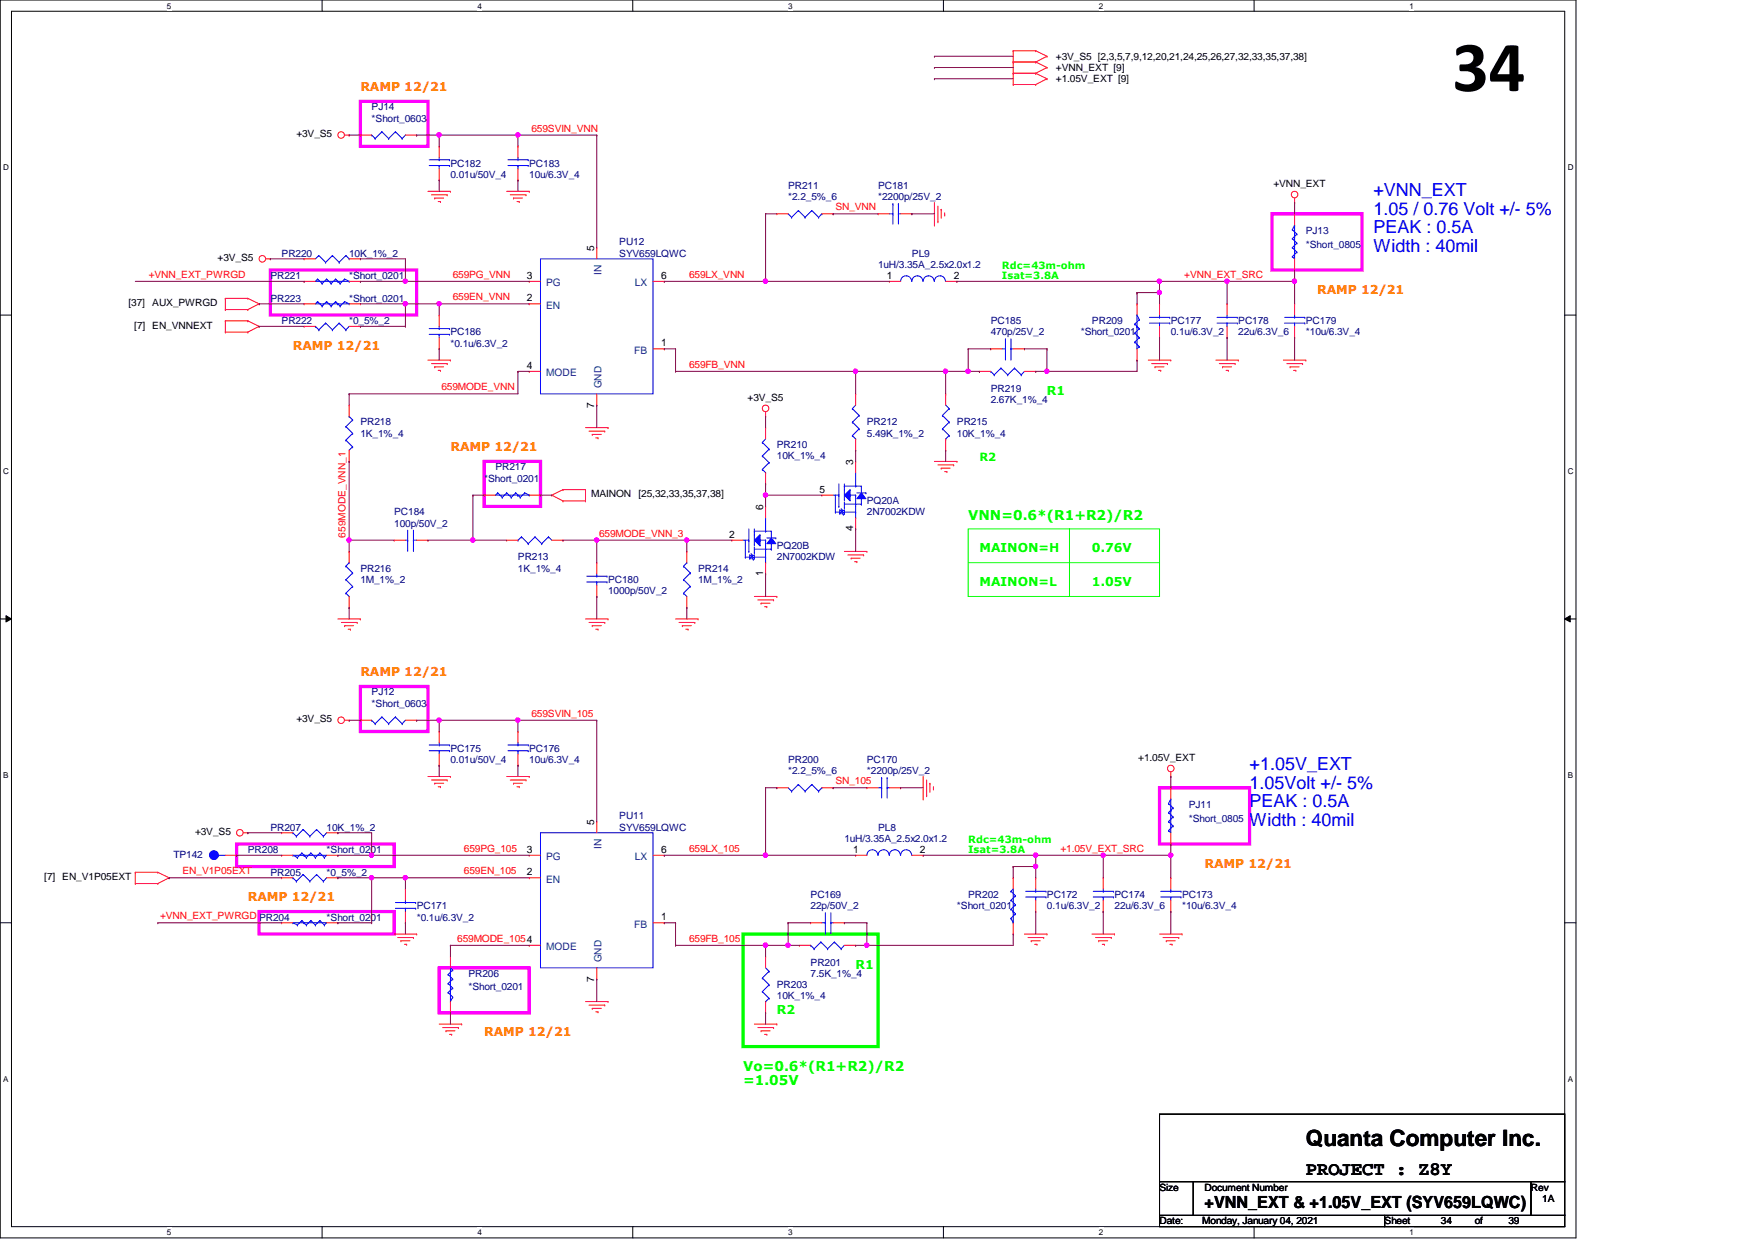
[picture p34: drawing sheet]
<svg xmlns="http://www.w3.org/2000/svg" width="297mm" height="210mm" viewBox="0 0 297 210" stroke-linecap="round" stroke-linejoin="round" font-family="sans-serif">
<defs><g id="words">
<text font-size="12.2" x="245.8" y="15.4">34</text>
<text font-size="3.8" x="221" y="194">Quanta Computer Inc.</text>
<text font-size="3.2" x="221" y="198.9">PROJECT : Z8Y</text>
<g font-size="3" fill="#00f">
<text x="232.4" y="33.2">+VNN_EXT</text>
<text x="232.4" y="36.4">1.05 / 0.76 Volt +/- 5%</text>
<text x="232.4" y="39.5">PEAK : 0.5A</text>
<text x="232.4" y="42.6">Width : 40mil</text>
<text x="211.5" y="130.4">+1.05V_EXT</text>
<text x="211.5" y="133.5">1.05Volt +/- 5%</text>
<text x="211.5" y="136.7">PEAK : 0.5A</text>
<text x="211.5" y="139.8">Width : 40mil</text>
</g>
<text font-size="2.8" x="203.9" y="204.6">+VNN_EXT &amp; +1.05V_EXT (SYV659LQWC)</text>
<g font-size="2.3" fill="#0f0">
<text x="163.9" y="88">VNN=0.6*(R1+R2)/R2</text>
<text x="125.8" y="181.4">Vo=0.6*(R1+R2)/R2</text>
<text x="125.8" y="183.6">=1.05V</text>
</g>
<g font-size="2.1" fill="#ff8000">
<text x="61" y="15.4">RAMP 12/21</text>
<text x="222.9" y="49.7">RAMP 12/21</text>
<text x="49.6" y="59.2">RAMP 12/21</text>
<text x="76.2" y="76.4">RAMP 12/21</text>
<text x="61" y="114.5">RAMP 12/21</text>
<text x="203.9" y="146.9">RAMP 12/21</text>
<text x="41.9" y="152.6">RAMP 12/21</text>
<text x="82" y="175.4">RAMP 12/21</text>
</g>
<g font-size="2.1" fill="#0f0">
<text x="177.2" y="66.8">R1</text>
<text x="165.8" y="93.5">MAINON=H</text>
<text x="184.8" y="93.5">0.76V</text>
<text x="165.8" y="99.2">MAINON=L</text>
<text x="184.8" y="99.2">1.05V</text>
<text x="144.8" y="164">R1</text>
<text x="131.5" y="171.6">R2</text>
</g>
<text font-size="1.9" fill="#0f0" x="165.8" y="78.1">R2</text>
<g font-size="1.7">
<text x="178.7" y="10.1">+3V_S5 [2,3,5,7,9,12,20,21,24,25,26,27,32,33,35,37,38]</text>
<text x="178.7" y="13.9">+1.05V_EXT [9]</text>
<text x="178.7" y="12">+VNN_EXT [9]</text>
<text x="50.2" y="23.2">+3V_S5</text>
<text x="215.5" y="31.6">+VNN_EXT</text>
<text x="36.8" y="44.2">+3V_S5</text>
<text x="89.2" y="47.2">3</text>
<text x="100.6" y="42.5" transform="rotate(-90 100.6 42.5)">5</text>
<text x="111.9" y="47.2">6</text>
<text x="150.1" y="47.2">1</text>
<text x="161.4" y="47.2">2</text>
<text x="21.8" y="51.8">[37]</text>
<text x="25.8" y="51.8">AUX_PWRGD</text>
<text x="89.2" y="51">2</text>
<text x="22.7" y="55.6">[7] EN_VNNEXT</text>
<text x="111.9" y="58.6">1</text>
<text x="89.2" y="62.4">4</text>
<text x="100.6" y="69" transform="rotate(-90 100.6 69)">7</text>
<text x="126.5" y="67.8">+3V_S5</text>
<text x="138.7" y="83.4">5</text>
<text x="144.4" y="78.7" transform="rotate(-90 144.4 78.7)">3</text>
<text x="100.1" y="84.2">MAINON</text>
<text x="108.1" y="84.2">[25,32,33,35,37,38]</text>
<text x="129.2" y="86.3" transform="rotate(-90 129.2 86.3)">6</text>
<text x="144.4" y="90" transform="rotate(-90 144.4 90)">4</text>
<text x="123.4" y="91">2</text>
<text x="129.2" y="97.6" transform="rotate(-90 129.2 97.6)">1</text>
<text x="50.2" y="122.3">+3V_S5</text>
<text x="192.7" y="128.8">+1.05V_EXT</text>
<text x="33" y="141.4">+3V_S5</text>
<text x="100.6" y="139.6" transform="rotate(-90 100.6 139.6)">5</text>
<text x="7.5" y="149">[7] EN_V1P05EXT</text>
<text x="89.2" y="148.2">2</text>
<text x="89.2" y="144.4">3</text>
<text x="111.9" y="144.4">6</text>
<text x="144.4" y="144.4">1</text>
<text x="155.7" y="144.4">2</text>
<text x="111.9" y="155.8">1</text>
<text x="100.6" y="166.2" transform="rotate(-90 100.6 166.2)">7</text>
<text x="196.3" y="201.5">Size</text>
<text x="203.9" y="201.5">Document Number</text>
<text x="259.1" y="201.5">Rev</text>
<text x="261" y="203.5">1A</text>
<text x="196.3" y="207.3">Date:</text>
<text x="203.5" y="207.3">Monday, January 04, 2021</text>
<text x="234.4" y="207.3">Sheet</text>
<text x="243.9" y="207.3">34</text>
<text x="249.6" y="207.3">of</text>
<text x="255.3" y="207.3">39</text>
</g>
<g font-size="1.7" fill="#000080">
<text x="62.9" y="18.7">PJ14</text>
<text x="62.9" y="20.6">*Short_0603</text>
<text x="76.2" y="28.2">PC182</text>
<text x="89.6" y="28.2">PC183</text>
<text x="76.2" y="30.1">0.01u/50V_4</text>
<text x="89.6" y="30.1">10u/6.3V_4</text>
<text x="133.4" y="32">PR211</text>
<text x="133.4" y="33.9">*2.2_5%_6</text>
<text x="148.6" y="32">PC181</text>
<text x="148.6" y="33.9">*2200p/25V_2</text>
<text x="104.8" y="41.5">PU12</text>
<text x="221" y="39.6">PJ13</text>
<text x="221" y="41.9">*Short_0805</text>
<text x="45.8" y="47.2">PR221</text>
<text x="47.7" y="43.4">PR220</text>
<text x="59.1" y="47.2">*Short_0201</text>
<text x="59.1" y="43.4">10K_1%_2</text>
<text x="104.8" y="43.4">SYV659LQWC</text>
<text x="148.6" y="45.3">1uH/3.35A_2.5x2.0x1.2</text>
<text x="154.3" y="43.4">PL9</text>
<text x="45.8" y="51.1">PR223</text>
<text x="59.1" y="51.1">*Short_0201</text>
<text x="47.7" y="54.9">PR222</text>
<text x="59.1" y="54.9">*0_5%_2</text>
<text x="76.2" y="56.8">PC186</text>
<text x="76.2" y="58.7">*0.1u/6.3V_2</text>
<text x="167.7" y="54.9">PC185</text>
<text x="167.7" y="56.8">470p/25V_2</text>
<text x="182.9" y="56.8">*Short_0201</text>
<text x="184.8" y="54.9">PR209</text>
<text x="198.2" y="54.9">PC177</text>
<text x="198.2" y="56.8">0.1u/6.3V_2</text>
<text x="209.6" y="54.9">PC178</text>
<text x="209.6" y="56.8">22u/6.3V_6</text>
<text x="221" y="54.9">PC179</text>
<text x="221" y="56.8">*10u/6.3V_4</text>
<text x="167.7" y="66.3">PR219</text>
<text x="167.7" y="68.2">2.67K_1%_4</text>
<text x="61" y="72">PR218</text>
<text x="61" y="73.9">1K_1%_4</text>
<text x="131.5" y="75.8">PR210</text>
<text x="131.5" y="77.7">10K_1%_4</text>
<text x="146.7" y="72">PR212</text>
<text x="146.7" y="73.9">5.49K_1%_2</text>
<text x="162" y="72">PR215</text>
<text x="162" y="73.9">10K_1%_4</text>
<text x="82" y="81.5">*Short_0201</text>
<text x="83.9" y="79.6">PR217</text>
<text x="66.7" y="87.2">PC184</text>
<text x="66.7" y="89.2">100p/50V_2</text>
<text x="146.7" y="85.3">PQ20A</text>
<text x="146.7" y="87.2">2N7002KDW</text>
<text x="87.7" y="94.9">PR213</text>
<text x="131.5" y="93">PQ20B</text>
<text x="131.5" y="94.9">2N7002KDW</text>
<text x="61" y="96.8">PR216</text>
<text x="61" y="98.7">1M_1%_2</text>
<text x="87.7" y="96.8">1K_1%_4</text>
<text x="102.9" y="98.7">PC180</text>
<text x="102.9" y="100.6">1000p/50V_2</text>
<text x="118.1" y="96.8">PR214</text>
<text x="118.1" y="98.7">1M_1%_2</text>
<text x="62.9" y="117.7">PJ12</text>
<text x="62.9" y="119.6">*Short_0603</text>
<text x="76.2" y="127.3">PC175</text>
<text x="76.2" y="129.2">0.01u/50V_4</text>
<text x="89.6" y="127.3">PC176</text>
<text x="89.6" y="129.2">10u/6.3V_4</text>
<text x="133.4" y="129.2">PR200</text>
<text x="133.4" y="131.1">*2.2_5%_6</text>
<text x="146.7" y="129.2">PC170</text>
<text x="146.7" y="131.1">*2200p/25V_2</text>
<text x="201.2" y="136.8">PJ11</text>
<text x="45.8" y="140.6">PR207</text>
<text x="55.3" y="140.6">10K_1%_2</text>
<text x="104.8" y="138.7">PU11</text>
<text x="104.8" y="140.6">SYV659LQWC</text>
<text x="142.9" y="142.5">1uH/3.35A_2.5x2.0x1.2</text>
<text x="148.6" y="140.6">PL8</text>
<text x="201.2" y="139.1">*Short_0805</text>
<text x="29.4" y="145.2">TP142</text>
<text x="41.9" y="144.4">PR208</text>
<text x="45.8" y="148.2">PR205</text>
<text x="55.3" y="144.4">*Short_0201</text>
<text x="55.3" y="148.2">*0_5%_2</text>
<text x="43.9" y="155.8">PR204</text>
<text x="55.3" y="155.8">*Short_0201</text>
<text x="70.5" y="153.9">PC171</text>
<text x="70.5" y="155.8">*0.1u/6.3V_2</text>
<text x="137.2" y="152">PC169</text>
<text x="137.2" y="153.9">22p/50V_2</text>
<text x="162" y="153.9">*Short_0201</text>
<text x="163.9" y="152">PR202</text>
<text x="177.2" y="152">PC172</text>
<text x="177.2" y="153.9">0.1u/6.3V_2</text>
<text x="188.6" y="152">PC174</text>
<text x="188.6" y="153.9">22u/6.3V_6</text>
<text x="200.1" y="152">PC173</text>
<text x="200.1" y="153.9">*10u/6.3V_4</text>
<text x="79.3" y="165.4">PR206</text>
<text x="79.3" y="167.6">*Short_0201</text>
<text x="131.5" y="167.3">PR203</text>
<text x="137.2" y="163.4">PR201</text>
<text x="137.2" y="165.4">7.5K_1%_4</text>
<text x="131.5" y="169.2">10K_1%_4</text>
</g>
<g font-size="1.7" fill="#f00">
<text x="90" y="22.3">659SVIN_VNN</text>
<text x="141.4" y="35.6">SN_VNN</text>
<text x="25.2" y="47">+VNN_EXT_PWRGD</text>
<text x="76.6" y="47">659PG_VNN</text>
<text x="116.6" y="47">659LX_VNN</text>
<text x="200.4" y="47">+VNN_EXT_SRC</text>
<text x="76.6" y="50.8">659EN_VNN</text>
<text x="116.6" y="62.3">659FB_VNN</text>
<text x="74.7" y="66.1">659MODE_VNN</text>
<text x="58.5" y="91.1" transform="rotate(-90 58.5 91.1)">659MODE_VNN_1</text>
<text x="101.4" y="90.8">659MODE_VNN_3</text>
<text x="90" y="121.3">659SVIN_105</text>
<text x="141.4" y="132.8">SN_105</text>
<text x="30.9" y="148">EN_V1P05EXT</text>
<text x="78.5" y="148">659EN_105</text>
<text x="78.5" y="144.2">659PG_105</text>
<text x="116.6" y="144.2">659LX_105</text>
<text x="179.5" y="144.2">+1.05V_EXT_SRC</text>
<text x="27.1" y="155.6">+VNN_EXT_PWRGD</text>
<text x="77.4" y="159.4">659MODE_1054</text>
<text x="116.6" y="159.4">659FB_105</text>
</g>
<g font-size="1.7" fill="#004080">
<text x="101.8" y="46.5" transform="rotate(-90 101.8 46.5)">IN</text>
<text x="92.5" y="52.2">EN</text>
<text x="92.5" y="48.4">PG</text>
<text x="107.4" y="48.4">LX</text>
<text x="107.4" y="59.9">FB</text>
<text x="92.5" y="63.7">MODE</text>
<text x="101.8" y="65.7" transform="rotate(-90 101.8 65.7)">GND</text>
<text x="101.8" y="143.6" transform="rotate(-90 101.8 143.6)">IN</text>
<text x="92.5" y="149.4">EN</text>
<text x="92.5" y="145.6">PG</text>
<text x="107.4" y="145.6">LX</text>
<text x="92.5" y="160.8">MODE</text>
<text x="107.4" y="157">FB</text>
<text x="101.8" y="162.9" transform="rotate(-90 101.8 162.9)">GND</text>
</g>
<g font-size="1.7" fill="#0f0">
<text x="169.6" y="45.5">Rdc=43m-ohm</text>
<text x="169.6" y="47.2">Isat=3.8A</text>
<text x="163.9" y="142.7">Rdc=43m-ohm</text>
<text x="163.9" y="144.4">Isat=3.8A</text>
</g>
<g font-size="1.4">
<text x="28.2" y="1.4">5</text>
<text x="80.8" y="1.4">4</text>
<text x="133.4" y="1.4">3</text>
<text x="186" y="1.4">2</text>
<text x="238.5" y="1.4">1</text>
<text x=".5" y="28.8">D</text>
<text x="265.3" y="28.8">D</text>
<text x=".5" y="80.3">C</text>
<text x="265.3" y="80.3">C</text>
<text x=".5" y="131.7">B</text>
<text x="265.3" y="131.7">B</text>
<text x=".5" y="183.1">A</text>
<text x="265.3" y="183.1">A</text>
<text x="28.2" y="209.1">5</text>
<text x="80.8" y="209.1">4</text>
<text x="133.4" y="209.1">3</text>
<text x="186" y="209.1">2</text>
<text x="238.5" y="209.1">1</text>
</g>
</g></defs>
<path d="M0 0h266.7v209.5h-266.7zM1.9 1.9h262.9v205.7h-262.9z" fill="none" stroke="#000" stroke-width=".17"/>
<g fill="#fff">
<path d="M28.2 .2h.8v1.5h-.8z"/>
<path d="M28.2 207.9h.8v1.5h-.8z"/>
</g>
<path d="M54.5 0v1.9M54.5 207.6v1.9" fill="none" stroke="#000" stroke-width=".17"/>
<g fill="#fff">
<path d="M80.8 .2h.8v1.5h-.8z"/>
<path d="M80.8 207.9h.8v1.5h-.8z"/>
</g>
<path d="M107.1 0v1.9M107.1 207.6v1.9" fill="none" stroke="#000" stroke-width=".17"/>
<g fill="#fff">
<path d="M133.4 .2h.8v1.5h-.8z"/>
<path d="M133.4 207.9h.8v1.5h-.8z"/>
</g>
<path d="M159.7 0v1.9M159.7 207.6v1.9" fill="none" stroke="#000" stroke-width=".17"/>
<g fill="#fff">
<path d="M186 .2h.7v1.5h-.7z"/>
<path d="M186 207.9h.7v1.5h-.7z"/>
</g>
<path d="M212.3 0v1.9M212.3 207.6v1.9" fill="none" stroke="#000" stroke-width=".17"/>
<g fill="#fff">
<path d="M238.5 .2h.8v1.5h-.8z"/>
<path d="M238.5 207.9h.8v1.5h-.8z"/>
<path d="M.5 27.6h1v1.5h-1z"/>
<path d="M265.3 27.6h1v1.5h-1z"/>
<path d="M.5 79h1v1.6h-1z"/>
<path d="M265.3 79h1v1.6h-1z"/>
</g>
<path d="M0 53.3h1.9M264.8 53.3h1.9" fill="none" stroke="#000" stroke-width=".17"/>
<g fill="#fff">
<path d="M.5 130.5h.9v1.5h-.9z"/>
<path d="M265.3 130.5h.9v1.5h-.9z"/>
</g>
<path d="M0 104.8h1.9M1 104.2l.9 .6-.9 .5zM264.8 104.8l1-.6v1.1zM264.8 104.8h1.9" fill="none" stroke="#000" stroke-width=".17"/>
<path d="M1 104.2l.9 .6-.9 .5zM264.8 104.8l1-.6v1.1z" fill="#000"/>
<g fill="#fff">
<path d="M.5 181.9h.9v1.5h-.9z"/>
<path d="M265.3 181.9h.9v1.5h-.9z"/>
</g>
<path d="M0 156.2h1.9M264.8 156.2h1.9M196.3 188.6h68.5v11.4h-68.5zM196.3 200h5.7v5.7h-5.7zM196.3 205.7h38.1v1.9h-38.1zM202 200h57.1v5.7h-57.1zM234.4 205.7h30.4v1.9h-30.4zM259.1 200h5.7v5.7h-5.7z" fill="none" stroke="#000" stroke-width=".17"/>
<path d="M163.9 89.5h32.4v11.5h-32.4zM163.9 95.2h32.4M181 89.5h.1M181 89.5v11.5M196.3 95.2h.1" fill="none" stroke="#0f0" stroke-width=".17"/>
<path d="M125.8 158.1h22.8v19.1h-22.8z" fill="none" stroke="#0f0" stroke-width=".55"/>
<path d="M61 17.1h11.4v7.7h-11.4zM215.3 36.2h15.2v9.5h-15.2zM45.8 45.7h24.7v7.6h-24.7zM82 78.1h9.5v7.6h-9.5zM61 116.2h11.4v7.6h-11.4zM196.3 133.3h15.2v9.6h-15.2zM40 142.9h26.7v3.8h-26.7zM43.9 154.3h22.8v3.8h-22.8zM74.3 163.8h15.3v7.6h-15.3z" fill="none" stroke="#f0f" stroke-width=".55"/>
<g fill="none" stroke="#f00" stroke-width=".17">
<path d="M171.5 8.6h.1M171.5 10.5h.1M171.5 12.4h.1M171.5 14.3h.1M171.5 8.6h3.8M171.5 8.6v5.7M171.5 10.5h3.8M171.5 12.4h3.8M171.5 14.3h3.8M175.3 8.6h.1M175.3 10.5h.1M175.3 12.4h.1"/>
<path d="M175.3 14.3h.1M175.3 8.6l1.9 .9M175.3 12.4l1.9 .9M175.3 10.5l1.9 .9M177.2 9.5h.1M177.2 13.3h.1M177.2 11.4h.1M177.2 9.5l-1.9 1M177.2 13.3l-1.9 1M177.2 11.4l-1.9 1M58.3 22.9h.8M59.1 22.9h.1"/>
<path d="M61 22.9h.1M61 22.9h1.9M68.6 22.9h1.9M70.5 22.9h.1M72.4 32.4h3.8M73 33h2.7M73.6 33.5h.1M73.6 33.5h1.5M74.2 34.1h.3M74.5 34.1h.1M75.7 33h.1M76.2 32.4h.1"/>
<path d="M85.8 32.4h3.8M86.4 33h2.6M86.9 33.5h.1M86.9 33.5h1.5M87.5 34.1h.4M87.7 24.8h.1M87.7 30.5h.1M87.7 24.8v1.9M87.7 28.6v1.9M87.9 34.1h.1M89 33h.1M89.6 32.4h.1"/>
<path d="M131.5 36.2h.1M131.5 36.2h1.9M139.1 36.2h1.9M141 36.2h.1M148.6 36.2h.1M148.6 36.2h1.9M152.4 36.2h1.9M154.3 36.2h.1M158.2 38.1h.1M158.2 34.3v3.8M158.7 37.5h.1M158.7 34.9v2.6"/>
<path d="M159.3 35.4h.1M159.3 35.4v1.6M159.9 36.4h.1M159.9 36v.4M219.1 34.3h.1M219.1 36.2h.1M219.1 33.5v.8M219.1 36.2v1.9M38.1 52.4h.1M38.1 50.5h.1M38.1 56.2h.1M38.1 54.3h.1"/>
<path d="M38.1 52.4h3.8M38.1 50.5v1.9M38.1 54.3v1.9M38.1 50.5h3.8M38.1 56.2h3.8M38.1 54.3h3.8M41.9 52.4h.1M41.9 50.5h.1M41.9 56.2h.1M41.9 54.3h.1M41.9 50.5l2 .9M41.9 54.3l2 .9"/>
<path d="M43.9 51.4h.1M43.9 55.2h.1M43.9 51.4l-2 1M43.9 55.2l-2 1M45 43.8h.8M45.8 43.8h.1M51.5 55.2h.1M51.5 47.6h.1M51.5 43.8h.1M51.5 43.8h1.9M51.5 55.2h1.9M51.5 47.6h1.9"/>
<path d="M59.1 43.8h1.9M59.1 55.2h1.9M59.1 47.6h1.9M61 55.2h.1M61 47.6h.1M61 43.8h.1M74.3 53.3h.1M74.3 59.1h.1M74.3 53.3v1.9M74.3 57.1v2M89.6 51.4h.1M89.6 47.6h.1"/>
<path d="M89.6 47.6h1.9M89.6 51.4h1.9M101 41.9h.1M101 41.9v1.9M110.5 47.6h1.9M110.5 59.1h1.9M112.4 59.1h.1M112.4 47.6h.1M150.5 47.6h.1M150.5 47.6h1.9M160.1 47.6h1.9M162 47.6h.1"/>
<path d="M167.7 59.1h.1M167.7 59.1h1.9M171.5 59.1h1.9M173.4 59.1h.1M192.4 51.4h.1M192.4 51.4v1.9M192.4 59.1v1.9M196.3 51.4h.1M196.3 57.1h.1M196.3 51.4v1.9M196.3 55.2v1.9M219.1 45.7h.1"/>
<path d="M219.1 51.4h.1M219.1 57.1h.1M219.1 43.8v1.9M219.1 51.4v1.9M219.1 55.2v1.9M59.1 78.1h.1M59.1 68.6h.1M59.1 68.6v1.9M59.1 76.2v1.9M72.4 61h3.8M73 61.6h2.7M73.6 62.1h.1"/>
<path d="M73.6 62.1h1.5M74.2 62.7h.3M74.5 62.7h.1M75.7 61.6h.1M76.2 61h.1M89.6 62.9h.1M89.6 62.9h1.9M99.1 72.4h3.8M99.7 73h2.7M100.2 73.5h.1M100.2 73.5h1.6M100.8 74.1h.4"/>
<path d="M101 68.6h.1M101 66.7v1.9M101.2 74.1h.1M102.4 73h.1M102.9 72.4h.1M129.6 70.5h.1M129.6 69.7v.8M144.8 66.7h.1M144.8 76.2h.1M144.8 66.7v1.9M144.8 74.3v1.9M158.2 78.1h3.8"/>
<path d="M158.7 78.7h2.7M159.3 79.2h.1M159.3 79.2h1.5M159.9 79.8h.4M160.1 66.7h.1M160.1 76.2h.1M160.1 66.7v1.9M160.1 74.3v1.9M160.3 79.8h.1M161.4 78.7h.1M162 78.1h.1M192.4 61h.1"/>
<path d="M194.3 61h3.9M194.9 61.6h2.7M195.5 62.1h.1M195.5 62.1h1.5M196.1 62.7h.4M196.5 62.7h.1M197.6 61.6h.1M198.2 61h.1M205.8 61h3.8M206.4 61.6h2.6M206.9 62.1h.1M206.9 62.1h1.5"/>
<path d="M207.5 62.7h.4M207.9 62.7h.1M209 61.6h.1M209.6 61h.1M217.2 61h3.8M217.8 61.6h2.7M218.4 62.1h.1M218.4 62.1h1.5M218.9 62.7h.4M219.3 62.7h.1M220.5 61.6h.1M221 61h.1"/>
<path d="M93.4 83.8h.1M93.4 83.8l1.9 1M95.3 84.8h.1M95.3 82.9h.1M95.3 84.8h3.8M95.3 82.9h3.8M95.3 82.9l-1.9 .9M99.1 84.8h.1M99.1 82.9h.1M99.1 82.9v1.9M101 95.2h.1M101 95.2v2"/>
<path d="M101 99.1v1.9M116.2 93.3h.1M116.2 93.3v1.9M142.9 93.3h3.8M143.5 93.9h2.7M144.1 94.5h.1M144.1 94.5h1.5M144.6 95.1h.4M145 95.1h.1M146.2 93.9h.1M146.7 93.3h.1M57.2 104.8h3.8"/>
<path d="M57.8 105.4h2.6M58.3 105.9h.1M58.3 105.9h1.6M58.9 106.5h.4M59.3 106.5h.1M60.4 105.4h.1M61 104.8h.1M99.1 104.8h3.8M99.7 105.4h2.7M100.2 105.9h.1M100.2 105.9h1.6M100.8 106.5h.4"/>
<path d="M101 101h.1M101.2 106.5h.1M102.4 105.4h.1M102.9 104.8h.1M114.3 104.8h3.8M114.9 105.4h2.7M115.5 105.9h.1M115.5 105.9h1.5M116.1 106.5h.4M116.2 102.9h.1M116.2 101v1.9M116.5 106.5h.1"/>
<path d="M117.6 105.4h.1M118.1 104.8h.1M127.7 101h3.8M128.3 101.6h2.6M128.8 102.1h.1M128.8 102.1h1.5M129.4 102.7h.4M129.8 102.7h.1M130.9 101.6h.1M131.5 101h.1M58.3 121.9h.8M59.1 121.9h.1"/>
<path d="M61 121.9h.1M61 121.9h1.9M68.6 121.9h1.9M70.5 121.9h.1M72.4 131.4h3.8M73 132h2.7M73.6 132.6h.1M73.6 132.6h1.5M74.2 133.2h.3M74.5 133.2h.1M75.7 132h.1M76.2 131.4h.1"/>
<path d="M85.8 131.4h3.8M86.4 132h2.6M86.9 132.6h.1M86.9 132.6h1.5M87.5 133.2h.4M87.7 123.8h.1M87.7 129.5h.1M87.7 123.8v1.9M87.7 127.6v1.9M87.9 133.2h.1M89 132h.1M89.6 131.4h.1"/>
<path d="M101 139.1h.1M101 139.1v1.9M146.7 133.3h.1M146.7 133.3h1.9M150.5 133.3h1.9M152.4 133.3h.1M156.2 135.3h.1M156.2 131.4v3.9M156.8 134.7h.1M156.8 132v2.7M157.4 132.6h.1M157.4 132.6v1.5"/>
<path d="M158 133.6h.1M158 133.2v.4M198.2 131.4h.1M198.2 130.7v.7M22.9 149.6h.1M22.9 147.7h.1M22.9 149.6h3.8M22.9 147.7v1.9M22.9 147.7h3.8M26.7 149.6h.1M26.7 147.7h.1M26.7 147.7l1.9 .9"/>
<path d="M28.6 148.6h.1M28.6 148.6l-1.9 1M41.2 141h.7M41.9 141h.1M47.7 141h.1M47.7 144.8h.1M47.7 156.2h.1M47.7 141h1.9M47.7 156.2h1.9M47.7 144.8h1.9M55.3 141h1.9M55.3 156.2h1.9"/>
<path d="M55.3 144.8h1.9M57.2 141h.1M57.2 144.8h.1M57.2 156.2h.1M66.7 158.1h3.8M67.3 158.7h2.7M67.9 159.3h.1M67.9 159.3h1.5M68.4 159.9h.4M68.6 150.5h.1M68.6 156.2h.1M68.6 150.5v1.9"/>
<path d="M68.6 154.3v1.9M68.8 159.9h.1M70 158.7h.1M70.5 158.1h.1M89.6 148.6h.1M89.6 144.8h.1M89.6 148.6h1.9M89.6 144.8h1.9M110.5 156.2h1.9M110.5 144.8h1.9M112.4 156.2h.1M112.4 144.8h.1"/>
<path d="M137.2 156.2h.1M137.2 156.2h1.9M141 156.2h1.9M142.9 156.2h.1M173.4 158.1h3.8M174 158.7h2.7M174.5 159.3h.1M174.5 159.3h1.6M175.1 159.9h.4M175.5 159.9h.1M176.7 158.7h.1M177.2 158.1h.1"/>
<path d="M184.8 158.1h3.8M185.4 158.7h2.7M186 159.3h.1M186 159.3h1.5M186.6 159.9h.3M186.9 159.9h.1M188.1 158.7h.1M188.6 158.1h.1M196.3 158.1h3.8M196.8 158.7h2.7M197.4 159.3h.1M197.4 159.3h1.5"/>
<path d="M198 159.9h.4M198.4 159.9h.1M199.5 158.7h.1M200.1 158.1h.1M74.3 173.4h3.8M74.9 173.9h2.7M75.5 174.5h.1M75.5 174.5h1.5M76.1 175.1h.4M76.2 161.9h.1M76.2 171.4h.1M76.2 161.9v1.9"/>
<path d="M76.2 169.5v1.9M76.5 175.1h.1M77.6 173.9h.1M78.1 173.4h.1M89.6 160h.1M89.6 160h1.9M99.1 169.5h3.8M99.7 170.1h2.7M100.2 170.7h.1M100.2 170.7h1.6M100.8 171.3h.4M101 165.7h.1"/>
<path d="M101 163.8v1.9M101.2 171.3h.1M102.4 170.1h.1M102.9 169.5h.1M127.7 173.4h3.8M128.3 173.9h2.6M128.8 174.5h.1M128.8 174.5h1.5M129.4 175.1h.4M129.6 161.9h.1M129.6 171.4h.1M129.6 161.9v1.9"/>
<path d="M129.6 169.5v1.9M129.8 175.1h.1M130.9 173.9h.1M131.5 173.4h.1"/>
<circle cx="57.7" cy="22.9" r=".56"/>
<circle cx="219.1" cy="32.9" r=".56"/>
<circle cx="44.4" cy="43.8" r=".56"/>
<circle cx="129.6" cy="69.1" r=".56"/>
<circle cx="57.7" cy="121.9" r=".56"/>
<circle cx="198.2" cy="130.1" r=".56"/>
<circle cx="40.6" cy="141" r=".56"/>
</g>
<g fill="none" stroke="#00f" stroke-width=".17">
<path d="M62.9 22.9h.1M62.9 22.9l.6 .6M63.5 23.5h.1M64.6 22.3h.1M64.6 22.3l1.2 1.2M64.6 22.3l-1.1 1.2M65.8 23.5h.1M66.9 22.3h.1M66.9 22.3l1.2 1.2M66.9 22.3l-1.1 1.2M68.1 23.5h.1M68.6 22.9l-.5 .6"/>
<path d="M86 28h3.4M86 27.1h3.4M87.7 27.1h.1M87.7 28h.1M87.7 26.7v.4M87.7 28v.6M89.4 28h.1M89.4 27.1h.1M133.4 36.2l.6 .6M134 36.8h.1M135.1 35.6h.1M135.1 35.6l-1.1 1.2"/>
<path d="M135.1 35.6l1.2 1.2M136.3 36.8h.1M137.4 35.6h.1M137.4 35.6l-1.1 1.2M137.4 35.6l1.2 1.2M138.6 36.8h.1M139.1 36.2h.1M139.1 36.2l-.5 .6M150.5 36.2h.6M151.1 34.5h.1M151.1 36.2h.1M151.1 34.5v3.4"/>
<path d="M152.1 36.2h.1M152.1 34.5h.1M152.1 36.2h.3M152.1 34.5v3.4M218.7 38.9h.1M218.7 38.9l.8 .7M219.1 38.1h.1M219.1 38.1v5.7l-.4-.4M219.1 38.1l-.4 .8M219.5 39.6h.1M219.5 39.6l-.8 .8M53.4 55.2h.1"/>
<path d="M53.4 55.2l.6 .6M53.8 47.2h.1M53.8 47.2l-.4 .4h5.7M53.8 47.2l.7 .8M54 55.8h.1M54 43.3h.1M54 43.3l-.6 .5M54 43.3l1.1 1.1M54.5 48h.1M55.1 54.7h.1M55.1 44.4h.1M55.1 54.7l1.2 1.1"/>
<path d="M55.1 54.7l-1.1 1.1M55.3 47.2h.1M55.3 47.2l-.8 .8M55.3 47.2l.7 .8M56 48h.1M56.3 55.8h.1M56.3 43.3h.1M56.3 43.3l-1.2 1.1M56.3 43.3l1.1 1.1M56.8 47.2h.1M56.8 47.2l-.8 .8M56.8 47.2l.8 .8"/>
<path d="M57.2 47.6h.1M57.4 54.7h.1M57.4 44.4h.1M57.4 54.7l1.1 1.1M57.4 54.7l-1.1 1.1M57.6 48h.1M58.3 47.2h.1M58.3 47.2l.8 .4M58.3 47.2l-.7 .8M58.5 55.8h.1M58.5 43.3h.1M58.5 43.3l-1.1 1.1"/>
<path d="M58.5 43.3l.6 .5M59.1 47.6h.1M59.1 43.8h.1M59.1 55.2l-.6 .6M72.6 56.6h3.5M72.6 55.6h3.5M74.3 55.6h.1M74.3 56.6h.1M74.3 55.2v.4M74.3 56.6v.5M76.1 56.6h.1M76.1 55.6h.1"/>
<path d="M91.5 43.8h19v22.9h-19zM152.4 47.6a.93 .93 0 0 1 1-.9 .93 .93 0 0 1 .9 .9M154.3 47.6a.93 .93 0 0 1 1-.9 .93 .93 0 0 1 .9 .9M156.2 47.6a.93 .93 0 0 1 1-.9 .93 .93 0 0 1 .9 .9M158.2 47.6a.93 .93 0 0 1 .9-.9 .93 .93 0 0 1 .9 .9M169.6 59.1h.6M170.2 59.1h.1M170.2 57.4v3.4M171.1 59.1h.1M171.1 59.1h.4M171.1 57.4v3.4M192.1 57.9h.1"/>
<path d="M192.1 56.4h.1M192.1 54.9h.1M192.1 57.9l.7 .8M192.1 56.4l.7 .7M192.1 54.9l.7 .7M192.4 55.2h.1M192.4 53.3h.1M192.4 53.3v5.8l.4-.4M192.4 53.3l.4 .8M192.8 58.7h.1M192.8 57.1h.1M192.8 55.6h.1"/>
<path d="M192.8 54.1h.1M192.8 57.1l-.7 .8M192.8 55.6l-.7 .8M192.8 54.1l-.7 .8M194.6 54.7h3.4M194.6 53.7h3.4M196.3 53.7h.1M196.3 54.7h.1M196.3 53.3v.4M196.3 54.7v.5M198 54.7h.1M198 53.7h.1"/>
<path d="M217.4 54.7h3.4M217.4 53.7h3.4M218.7 43.4h.1M218.7 41.9h.1M218.7 40.4h.1M218.7 41.9l.8 .8M218.7 40.4l.8 .7M219.1 40h.1M219.1 53.7h.1M219.1 54.7h.1M219.1 53.3v.4M219.1 54.7v.5"/>
<path d="M219.5 42.7h.1M219.5 41.1h.1M219.5 42.7l-.8 .7M219.5 41.1l-.8 .8M220.8 54.7h.1M220.8 53.7h.1M58.5 74.5h.1M58.5 72.2h.1M58.5 74.5l1.2 1.1M58.5 72.2l1.2 1.2M59.1 70.5h.1M59.1 70.5l.6 .6"/>
<path d="M59.7 75.6h.1M59.7 73.4h.1M59.7 71.1h.1M59.7 75.6l-.6 .6M59.7 73.4l-1.2 1.1M59.7 71.1l-1.2 1.1M144.3 69.2h.1M144.3 71.5h.1M144.3 73.7h.1M144.3 69.2l1.1 1.1M144.3 71.5l1.1 1.1M144.3 73.7l.5 .6"/>
<path d="M144.8 74.3h.1M144.8 68.6l-.5 .6M145.4 70.3h.1M145.4 72.6h.1M145.4 70.3l-1.1 1.2M145.4 72.6l-1.1 1.1M159.5 70.3h.1M159.5 72.6h.1M159.5 70.3l1.2 1.2M159.5 72.6l1.2 1.1M160.1 74.3h.1M160.1 68.6l.6 .6"/>
<path d="M160.7 69.2h.1M160.7 71.5h.1M160.7 73.7h.1M160.7 69.2l-1.2 1.1M160.7 71.5l-1.2 1.1M160.7 73.7l-.6 .6M170.2 60.8h.1M171.1 60.8h.1M99.3 98.5h3.4M99.3 97.5h3.4M101 97.5h.1M101 98.5h.1"/>
<path d="M101 97.2v.3M101 98.5v.6M102.7 98.5h.1M102.7 97.5h.1M115.7 98.1h.1M115.7 95.8h.1M115.7 98.1l1.1 1.2M115.7 95.8l1.1 1.2M116.2 95.2h.1M116.2 95.2l-.5 .6M116.8 99.3h.1M116.8 97h.1"/>
<path d="M116.8 99.3l-1.1 1.1M116.8 97l-1.1 1.1M115.7 100.4h.1M115.7 100.4l.5 .6M62.9 121.9h.1M62.9 121.9l.6 .6M63.5 122.5h.1M64.6 121.4h.1M64.6 121.4l1.2 1.1M64.6 121.4l-1.1 1.1M65.8 122.5h.1M66.9 121.4h.1"/>
<path d="M66.9 121.4l1.2 1.1M66.9 121.4l-1.1 1.1M68.1 122.5h.1M68.6 121.9l-.5 .6M86 127.1h3.4M86 126.1h3.4M87.7 126.1h.1M87.7 127.1h.1M87.7 125.7v.4M87.7 127.1v.5M89.4 127.1h.1M89.4 126.1h.1"/>
<path d="M148.6 133.3h.6M149.2 131.7h.1M149.2 133.3h.1M149.2 131.7v3.4M150.2 133.3h.1M150.2 131.7h.1M150.2 133.3h.3M150.2 131.7v3.4M49.6 141h.1M49.6 144.8h.1M49.6 156.2h.1M49.6 141l.6 .6"/>
<path d="M49.6 144.8h5.7l-.4 .4M49.6 144.8l.7 .4M49.6 156.2h5.7l-.4 .4M49.6 156.2l.7 .4M50.2 141.6h.1M50.3 145.2h.1M50.3 156.6h.1M51.1 144.4h.1M51.1 155.8h.1M51.1 144.4l.8 .8M51.1 144.4l-.8 .8M51.1 155.8l.8 .8"/>
<path d="M51.1 155.8l-.8 .8M51.3 140.4h.1M51.3 140.4l1.1 1.2M51.3 140.4l-1.1 1.2M51.5 144.8h.1M51.5 156.2h.1M51.9 145.2h.1M51.9 156.6h.1M52.4 141.6h.1M52.6 144.4h.1M52.6 155.8h.1M52.6 144.4l.8 .8"/>
<path d="M52.6 144.4l-.7 .8M52.6 155.8l.8 .8M52.6 155.8l-.7 .8M53.4 145.2h.1M53.4 156.6h.1M53.6 140.4h.1M53.6 140.4l1.1 1.2M53.6 140.4l-1.2 1.2M54.1 144.4h.1M54.1 155.8h.1M54.1 144.4l.8 .8M54.1 144.4l-.7 .8"/>
<path d="M54.1 155.8l.8 .8M54.1 155.8l-.7 .8M54.7 141.6h.1M54.9 145.2h.1M54.9 156.6h.1M55.3 141l-.6 .6M66.9 153.8h3.5M66.9 152.8h3.5M68.6 152.8h.1M68.6 153.8h.1M68.6 152.4v.4M68.6 153.8v.5"/>
<path d="M70.4 153.8h.1M70.4 152.8h.1M91.5 141h19v22.8h-19zM139.1 156.2h.6M139.7 157.9h.1M139.7 156.2h.1M139.7 154.5v3.4M140.6 156.2h.1M140.6 157.9h.1M140.6 156.2h.4M140.6 154.5v3.4M75.9 165h.1"/>
<path d="M75.9 166.5h.1M75.9 168h.1M75.9 165l.7 .7M75.9 166.5l.7 .8M75.9 168l.7 .8M76.2 167.6h.1M76.2 169.5h.1M76.6 164.2h.1M76.6 165.7h.1M76.6 167.3h.1M76.6 168.8h.1M76.6 164.2l-.4-.4v5.7"/>
<path d="M76.6 164.2l-.7 .8M76.6 165.7l-.7 .8M76.6 167.3l-.7 .7M76.6 168.8l-.4 .7M129 165.6h.1M129 167.9h.1M129 165.6l1.2 1.1M129 167.9l1.2 1.1M129.6 169.5h.1M129.6 163.8l.6 .6M130.2 164.4h.1M130.2 166.7h.1"/>
<path d="M130.2 169h.1M130.2 164.4l-1.2 1.2M130.2 166.7l-1.2 1.2M130.2 169l-.6 .5"/>
</g>
<circle cx="36.2" cy="144.8" r=".75" fill="#00f"/>
<g fill="none" stroke="#00f" stroke-width=".17">
<path d="M72.6 28h3.5M72.6 27.1h3.5M74.3 27.1h.1M74.3 28h.1M74.3 26.7v.4M74.3 28v.6M76.1 28h.1M76.1 27.1h.1M53.8 51.1h.1M53.8 51.1l-.4 .3h5.7M53.8 51.1l.7 .7M54.5 51.8h.1"/>
<path d="M55.3 51.1h.1M55.3 51.1l-.8 .7M55.3 51.1l.7 .7M56 51.8h.1M56.8 51.1h.1M56.8 51.1l-.8 .7M56.8 51.1l.8 .7M57.2 51.4h.1M57.6 51.8h.1M58.3 51.1h.1M58.3 51.1l.8 .3M58.3 51.1l-.7 .7"/>
<path d="M59.1 51.4h.1M206 54.7h3.4M206 53.7h3.4M207.7 53.7h.1M207.7 54.7h.1M207.7 53.3v.4M207.7 54.7v.5M209.4 54.7h.1M209.4 53.7h.1M129 74.9h.1M129 77.2h.1M129 79.5h.1"/>
<path d="M129 74.9l1.2 1.1M129 77.2l1.2 1.1M129 79.5l.6 .5M129.6 74.3l-.6 .6M130.2 76h.1M130.2 78.3h.1M130.2 76l-1.2 1.2M130.2 78.3l-1.2 1.2M167.7 62.9h.1M167.7 62.9l.6 .6M168.3 63.5h.1M169.4 62.3h.1"/>
<path d="M169.4 62.3l1.2 1.2M169.4 62.3l-1.1 1.2M170.6 63.5h.1M171.7 62.3h.1M171.7 62.3l1.1 1.2M171.7 62.3l-1.1 1.2M172.8 63.5h.1M173.4 62.9l-.6 .6M58.5 98.1h.1M58.5 95.8h.1M58.5 98.1l1.2 1.2M58.5 95.8l1.2 1.2"/>
<path d="M59.1 95.2h.1M59.1 95.2l-.6 .6M59.7 99.3h.1M59.7 97h.1M59.7 99.3l-1.2 1.1M59.7 97l-1.2 1.1M68.6 91.4h.4M69 91.4h.1M69 93.2h.1M69 89.7v3.5M70 93.2h.1M70 91.4h.1"/>
<path d="M70 91.4h.5M70 89.7v3.5M129.6 80h.1M58.5 100.4h.1M58.5 100.4l.6 .6M72.6 127.1h3.5M72.6 126.1h3.5M74.3 126.1h.1M74.3 127.1h.1M74.3 125.7v.4M74.3 127.1v.5M76.1 127.1h.1"/>
<path d="M76.1 126.1h.1M37 144.8h.1M37 144.8h1.1M146.7 144.8a.93 .93 0 0 1 1-1 .93 .93 0 0 1 .9 1M148.6 144.8a.93 .93 0 0 1 1-1 .93 .93 0 0 1 .9 1M150.5 144.8a.93 .93 0 0 1 1-1 .93 .93 0 0 1 .9 1M152.4 144.8a.93 .93 0 0 1 1-1 .93 .93 0 0 1 .9 1M171.1 150.9h.1M171.1 152.4h.1M171.1 153.9h.1M171.1 155.4h.1M171.1 150.9l.4-.4v5.7"/>
<path d="M171.1 150.9l.8 .7M171.1 152.4l.8 .8M171.1 153.9l.8 .8M171.1 155.4l.4 .8M171.5 154.3h.1M171.5 156.2h.1M171.9 151.6h.1M171.9 153.2h.1M171.9 154.7h.1M171.9 151.6l-.8 .8M171.9 153.2l-.8 .7M171.9 154.7l-.8 .7"/>
<path d="M185 151.8h3.5M185 150.9h3.5M186.7 150.9h.1M186.7 151.8h.1M186.7 150.5v.4M186.7 151.8v.6M188.5 151.8h.1M188.5 150.9h.1M196.5 151.8h3.4M196.5 150.9h3.4M198.2 150.9h.1M198.2 151.8h.1"/>
<path d="M198.2 150.5v.4M198.2 151.8v.6M199.9 151.8h.1M199.9 150.9h.1"/>
<circle cx="36.2" cy="144.8" r=".75"/>
</g>
<g fill="none" stroke="#f00" stroke-width=".17">
<path d="M74.3 24.8h.1M74.3 30.5h.1M74.3 24.8v1.9M74.3 28.6v1.9M51.5 51.4h.1M51.5 51.4h1.9M59.1 51.4h1.9M61 51.4h.1M207.7 51.4h.1M207.7 57.1h.1M207.7 51.4v1.9M207.7 55.2v1.9"/>
<path d="M129.6 72.4h.1M129.6 72.4v1.9M165.8 62.9h.1M165.8 62.9h1.9M173.4 62.9h1.9M175.3 62.9h.1M59.1 93.3h.1M59.1 93.3v1.9M66.7 91.4h.1M66.7 91.4h1.9M70.5 91.4h1.9M72.4 91.4h.1"/>
<path d="M129.6 81.9h.1M129.6 80v1.9M59.1 102.9h.1M59.1 101v1.9M74.3 123.8h.1M74.3 129.5h.1M74.3 123.8v1.9M74.3 127.6v1.9M38.1 144.8h1.9M40 144.8h.1M144.8 144.8h.1M144.8 144.8h1.9"/>
<path d="M154.3 144.8h1.9M156.2 144.8h.1M171.5 148.6h.1M171.5 158.1h.1M171.5 148.6v1.9M171.5 156.2v1.9M186.7 148.6h.1M186.7 154.3h.1M186.7 148.6v1.9M186.7 152.4v1.9M198.2 148.6h.1M198.2 154.3h.1"/>
<path d="M198.2 148.6v1.9M198.2 152.4v1.9"/>
</g>
<path d="M127.7 91.4l.9-.9v1.9z" fill="#00f"/>
<path d="M127.7 91.4l.9-.9v1.9z" fill="none" stroke="#00f" stroke-width=".17"/>
<path d="M130.6 91.1l.7 .9h-1.5z" fill="#00f"/>
<g fill="none" stroke="#00f" stroke-width=".17">
<path d="M84.2 83.4h.1M84.2 83.4l-.3 .4h5.7M84.2 83.4l.8 .8M85 84.2h.1M85.8 83.4h.1M85.8 83.4l-.8 .8M85.8 83.4l.7 .8M86.5 84.2h.1M87.3 83.4h.1M87.3 83.4l-.8 .8M87.3 83.4l.7 .8M87.7 91.4h.1"/>
<path d="M87.7 83.8h.1M88 84.2h.1M88.3 90.9h.1M88.3 90.9l1.1 1.1M88.3 90.9l-.6 .5M88.8 83.4h.1M88.8 83.4l.8 .4M88.8 83.4l-.8 .8M89.4 92h.1M89.6 83.8h.1M90.5 90.9h.1M90.5 90.9l1.2 1.1"/>
<path d="M90.5 90.9l-1.1 1.1M91.7 92h.1M92.8 90.9h.1M92.8 90.9l.6 .5M92.8 90.9l-1.1 1.1M125.8 91.4h.9M126.1 94.3h.1M126.1 91.4v2.9M126.1 94.3h.8M126.7 91.4h.1M126.7 93.3h.1M126.7 89.5v3.8"/>
<path d="M126.9 94.3h.1M126.9 94.5h.1M126.9 94.5v-.6l.8 .6M126.9 94.5l.8-.6v.6M127.1 93.7l.2 .2M127.3 94.5h.1M127.3 93.9h.1M127.3 93.9v.6M127.3 94.5l.2 .2M127.5 94.7h.1M127.7 89.9h.1M127.7 94.5h.1"/>
<path d="M127.7 90.5h.1M127.7 92.2h.1M127.7 93.6h.1M127.7 89.9h2.9v1.2M127.7 93h2.9M127.7 94.3h1.9M127.7 89.5v1M127.7 90.7v1.5M127.7 92.6v1M128.6 91.4h.1M128.6 91.4h1M129.6 91.4h.1"/>
<path d="M129.6 95.2h.1M129.6 94.3h.1M129.6 89.9h.1M129.6 87.6v2.3M129.6 91.4v3.8M129.8 91.1h1.5M130.6 91.1l.7 .9h-1.5zM130.6 93h.1M130.6 91.1h.1M130.6 92h.1M130.6 92v1M131.3 91.1h.1"/>
<path d="M133.4 133.3l.6 .6M134 133.9h.1M135.1 132.8h.1M135.1 132.8l-1.1 1.1M135.1 132.8l1.2 1.1M136.3 133.9h.1M137.4 132.8h.1M137.4 132.8l-1.1 1.1M137.4 132.8l1.2 1.1M138.6 133.9h.1M139.1 133.3h.1M139.1 133.3l-.5 .6"/>
<path d="M197.8 139.1h.1M197.8 137.5h.1M197.8 136h.1M197.8 139.1l.7 .7M197.8 137.5l.7 .8M197.8 136l.7 .8M198.2 137.2h.1M198.2 135.3h.1M198.2 135.3v5.7l-.4-.4M198.2 135.3l-.4 .7M198.5 139.8h.1M198.5 138.3h.1"/>
<path d="M198.5 136.8h.1M198.5 139.8l-.7 .8M198.5 138.3l-.7 .8M198.5 136.8l-.7 .7M49.6 148.6h.1M49.6 148.6l.6 .6M50.2 149.2h.1M51.3 148h.1M51.3 148l1.1 1.2M51.3 148l-1.1 1.2M52.4 149.2h.1M53.6 148h.1"/>
<path d="M53.6 148l1.1 1.2M53.6 148l-1.2 1.2M54.7 149.2h.1M55.3 148.6l-.6 .6M138.9 159.5h.1M138.9 159.5l1.2 1.1M138.9 159.5l-1.1 1.1M141.2 159.5h.1M141.2 159.5l1.2 1.1M141.2 159.5l-1.1 1.1M173.6 151.8h3.4M173.6 150.9h3.4"/>
<path d="M175.3 150.9h.1M175.3 151.8h.1M175.3 150.5v.4M175.3 151.8v.6M177 151.8h.1M177 150.9h.1M197.8 140.6h.1M137.2 160h.1M137.2 160l.6 .6M137.8 160.6h.1M140.1 160.6h.1M142.4 160.6h.1"/>
<path d="M142.9 160l-.5 .6"/>
</g>
<g fill="none" stroke="#f00" stroke-width=".17">
<path d="M82 83.8h.1M82 83.8h1.9M85.8 91.4h.1M85.8 91.4h1.9M89.6 83.8h1.9M91.5 83.8h.1M93.4 91.4h1.9M95.3 91.4h.1M123.9 91.4h.1M123.9 91.4h1.9M129.6 85.7h.1M129.6 97.2h.1"/>
<path d="M129.6 85.7v1.9M129.6 95.2v2M131.5 133.3h.1M131.5 133.3h1.9M139.1 133.3h1.9M141 133.3h.1M198.2 133.3h.1M198.2 133.3v2M47.7 148.6h.1M47.7 148.6h1.9M55.3 148.6h1.9M57.2 148.6h.1"/>
<path d="M175.3 148.6h.1M175.3 154.3h.1M175.3 148.6v1.9M175.3 152.4v1.9M198.2 142.9h.1M198.2 141v1.9M135.3 160h.1M135.3 160h1.9M142.9 160h1.9M144.8 160h.1"/>
</g>
<path d="M142.9 83.8l1-.9v1.9z" fill="#00f"/>
<path d="M142.9 83.8l1-.9v1.9z" fill="none" stroke="#00f" stroke-width=".17"/>
<path d="M145.8 83.4l.8 1h-1.6z" fill="#00f"/>
<g fill="none" stroke="#00f" stroke-width=".17">
<path d="M141 83.8h1M141.4 86.7h.1M141.4 83.8v2.9M141.4 86.7h.8M142 83.8h.1M142 85.7h.1M142 81.9v3.8M142.2 86.7h.1M142.2 86.9h.1M142.2 86.9v-.6l.7 .6M142.2 86.9l.7-.6v.6M142.4 86.1l.1 .2"/>
<path d="M142.5 86.9h.1M142.5 86.3h.1M142.5 86.3v.6M142.5 86.9l.2 .2M142.7 87.1h.1M142.9 82.3h.1M142.9 86.9h.1M142.9 82.9h.1M142.9 84.6h.1M142.9 85.9h.1M142.9 82.3h2.9v1.1M142.9 85.3h2.9"/>
<path d="M142.9 86.7h1.9M142.9 81.9v1M142.9 83.1v1.5M142.9 85v.9M143.9 83.8h.1M143.9 83.8h.9M144.8 83.8h.1M144.8 87.6h.1M144.8 86.7h.1M144.8 82.3h.1M144.8 80v2.3M144.8 83.8v3.8"/>
<path d="M145 83.4h1.6M145.8 83.4l.8 1h-1.6zM145.8 85.3h.1M145.8 83.4h.1M145.8 84.4h.1M145.8 84.4v.9M146.6 83.4h.1"/>
</g>
<path d="M144.8 78.1h.1M144.8 78.1v1.9M139.1 83.8h.1M139.1 83.8h1.9M144.8 89.5h.1M144.8 87.6v1.9" fill="none" stroke="#f00" stroke-width=".17"/>
<path d="M87.7 22.9h.1M87.7 22.9h13.3M129.6 36.2h.1M129.6 36.2h1.9M160.1 76.2h.1M160.1 76.2v1.9" fill="none" stroke="#800040" stroke-width=".17"/>
<circle cx="87.6" cy="22.8" r=".37" fill="#f0f"/>
<circle cx="87.6" cy="22.8" r=".37" fill="none" stroke="#f0f" stroke-width=".17"/>
<path d="M154.3 36.2h.1M154.3 36.2h3.9M196.3 49.5h.1M196.3 49.5v1.9" fill="none" stroke="#800040" stroke-width=".17"/>
<circle cx="196.2" cy="49.5" r=".37" fill="#f0f"/>
<circle cx="196.2" cy="49.5" r=".37" fill="none" stroke="#f0f" stroke-width=".17"/>
<path d="M196.3 57.1h.1M196.3 57.1v3.9M207.7 47.6h.1M207.7 47.6h11.4M219.1 47.6h.1M219.1 47.6v3.8" fill="none" stroke="#800040" stroke-width=".17"/>
<circle cx="219.1" cy="47.6" r=".37" fill="#f0f"/>
<circle cx="219.1" cy="47.6" r=".37" fill="none" stroke="#f0f" stroke-width=".17"/>
<path d="M196.3 47.6h.1M196.3 47.6h11.4M207.7 47.6h.1M207.7 47.6v3.8" fill="none" stroke="#800040" stroke-width=".17"/>
<circle cx="207.7" cy="47.6" r=".37" fill="#f0f"/>
<circle cx="207.7" cy="47.6" r=".37" fill="none" stroke="#f0f" stroke-width=".17"/>
<circle cx="196.2" cy="47.6" r=".37" fill="#f0f"/>
<circle cx="196.2" cy="47.6" r=".37" fill="none" stroke="#f0f" stroke-width=".17"/>
<g fill="none" stroke="#800040" stroke-width=".17">
<path d="M74.3 22.9h.1M74.3 30.5h.1M74.3 22.9v1.9M74.3 30.5v1.9M74.3 22.9h13.4M87.7 30.5h.1M87.7 22.9h.1M87.7 22.9v1.9M87.7 30.5v1.9M112.4 47.6h.1M112.4 47.6h17.2M162 47.6h.1"/>
<path d="M162 47.6h34.3M196.3 47.6h.1M196.3 47.6v1.9M207.7 57.1h.1M207.7 57.1v3.9M219.1 57.1h.1M219.1 57.1v3.9M114.3 62.9h.1M114.3 62.9h30.5M160.1 62.9h.1M160.1 62.9v3.8"/>
</g>
<circle cx="144.8" cy="62.8" r=".37" fill="#f0f"/>
<circle cx="144.8" cy="62.8" r=".37" fill="none" stroke="#f0f" stroke-width=".17"/>
<path d="M61 51.4h7.6M68.6 51.4h.1M74.3 51.4h.1M74.3 51.4h15.3M74.3 51.4v1.9" fill="none" stroke="#800040" stroke-width=".17"/>
<circle cx="74.3" cy="51.4" r=".37" fill="#f0f"/>
<circle cx="74.3" cy="51.4" r=".37" fill="none" stroke="#f0f" stroke-width=".17"/>
<path d="M59.1 22.9h.1M59.1 22.9h1.9M129.6 36.2h.1M129.6 36.2v11.4M43.9 51.4h.1M43.9 51.4h7.6M74.3 59.1h.1M74.3 59.1v1.9M129.6 47.6h.1M129.6 47.6h20.9M101 68.6h.1M101 68.6v3.8" fill="none" stroke="#800040" stroke-width=".17"/>
<circle cx="129.5" cy="47.6" r=".37" fill="#f0f"/>
<circle cx="129.5" cy="47.6" r=".37" fill="none" stroke="#f0f" stroke-width=".17"/>
<path d="M59.1 66.7h.1M59.1 78.1h.1M59.1 66.7v1.9M59.1 78.1v13.3M59.1 66.7h28.6" fill="none" stroke="#800040" stroke-width=".17"/>
<circle cx="59.1" cy="91.4" r=".37" fill="#f0f"/>
<circle cx="59.1" cy="91.4" r=".37" fill="none" stroke="#f0f" stroke-width=".17"/>
<g fill="none" stroke="#800040" stroke-width=".17">
<path d="M59.1 91.4h.1M59.1 91.4v1.9M59.1 91.4h7.6M72.4 91.4h.1M72.4 91.4h7.6M95.3 91.4h.1M95.3 91.4h20.9M101 91.4h.1M101 91.4v3.8M59.1 102.9h.1M59.1 102.9v1.9M101 101h.1"/>
<path d="M101 101v3.8M116.2 102.9h.1M116.2 102.9v1.9"/>
</g>
<circle cx="116.2" cy="91.4" r=".37" fill="#f0f"/>
<circle cx="116.2" cy="91.4" r=".37" fill="none" stroke="#f0f" stroke-width=".17"/>
<circle cx="101" cy="91.4" r=".37" fill="#f0f"/>
<circle cx="101" cy="91.4" r=".37" fill="none" stroke="#f0f" stroke-width=".17"/>
<g fill="none" stroke="#800040" stroke-width=".17">
<path d="M129.6 70.5h.1M129.6 70.5v1.9M144.8 62.9h.1M144.8 62.9v3.8M144.8 62.9h15.3M80 83.8h.1M80 91.4h.1M80 91.4h5.8M80 83.8h2M80 83.8v7.6M116.2 91.4h.1M116.2 91.4h7.7"/>
<path d="M129.6 97.2h.1M129.6 81.9h.1M129.6 81.9v1.9M129.6 97.2v3.8M144.8 89.5h.1M144.8 89.5v3.8"/>
</g>
<circle cx="80" cy="91.4" r=".37" fill="#f0f"/>
<circle cx="80" cy="91.4" r=".37" fill="none" stroke="#f0f" stroke-width=".17"/>
<path d="M141 36.2h.1M141 36.2h7.6M87.7 121.9h.1M87.7 121.9h13.3M129.6 133.3h1.9M131.5 133.3h.1M152.4 133.3h.1M152.4 133.3h3.8M175.3 146.7h.1M175.3 146.7v1.9" fill="none" stroke="#800040" stroke-width=".17"/>
<circle cx="175.3" cy="146.7" r=".37" fill="#f0f"/>
<circle cx="175.3" cy="146.7" r=".37" fill="none" stroke="#f0f" stroke-width=".17"/>
<path d="M175.3 154.3h.1M175.3 154.3v3.8M186.7 144.8h.1M186.7 144.8h11.5M198.2 144.8h.1M198.2 144.8v3.8" fill="none" stroke="#800040" stroke-width=".17"/>
<circle cx="198.1" cy="144.8" r=".37" fill="#f0f"/>
<circle cx="198.1" cy="144.8" r=".37" fill="none" stroke="#f0f" stroke-width=".17"/>
<path d="M186.7 144.8h.1M186.7 144.8v3.8" fill="none" stroke="#800040" stroke-width=".17"/>
<circle cx="186.7" cy="144.8" r=".37" fill="#f0f"/>
<circle cx="186.7" cy="144.8" r=".37" fill="none" stroke="#f0f" stroke-width=".17"/>
<path d="M74.3 121.9h.1M74.3 121.9v1.9M112.4 144.8h.1M112.4 144.8h17.2M156.2 144.8h.1M156.2 144.8h30.5M175.3 144.8h.1M175.3 144.8v1.9M186.7 154.3h.1M186.7 154.3v3.8M198.2 154.3h.1M198.2 154.3v3.8" fill="none" stroke="#800040" stroke-width=".17"/>
<circle cx="175.3" cy="144.8" r=".37" fill="#f0f"/>
<circle cx="175.3" cy="144.8" r=".37" fill="none" stroke="#f0f" stroke-width=".17"/>
<path d="M74.3 121.9h.1M74.3 121.9h13.4" fill="none" stroke="#800040" stroke-width=".17"/>
<circle cx="87.6" cy="121.9" r=".37" fill="#f0f"/>
<circle cx="87.6" cy="121.9" r=".37" fill="none" stroke="#f0f" stroke-width=".17"/>
<circle cx="74.3" cy="121.9" r=".37" fill="#f0f"/>
<circle cx="74.3" cy="121.9" r=".37" fill="none" stroke="#f0f" stroke-width=".17"/>
<g fill="none" stroke="#800040" stroke-width=".17">
<path d="M59.1 121.9h.1M59.1 121.9h1.9M74.3 129.5h.1M74.3 129.5v1.9M87.7 129.5h.1M87.7 121.9h.1M87.7 121.9v1.9M87.7 129.5v1.9M129.6 133.3h.1M129.6 133.3v11.5M28.6 148.6h.1M28.6 148.6h19.1"/>
<path d="M57.2 148.6h.1M57.2 148.6h5.7M68.6 148.6h.1M68.6 156.2h.1M68.6 148.6h21M68.6 148.6v1.9M68.6 156.2v1.9M129.6 144.8h.1M129.6 144.8h15.2M171.5 146.7h.1M171.5 146.7h3.8M101 165.7h.1"/>
<path d="M101 165.7v3.8M114.3 160h.1M114.3 160h15.3"/>
</g>
<circle cx="129.5" cy="144.8" r=".37" fill="#f0f"/>
<circle cx="129.5" cy="144.8" r=".37" fill="none" stroke="#f0f" stroke-width=".17"/>
<path d="M141 133.3h.1M141 133.3h5.7M62.9 156.2h.1M62.9 148.6h.1M62.9 148.6v7.6M62.9 148.6h5.7M76.2 160h.1M76.2 160v1.9M76.2 160h13.4" fill="none" stroke="#800040" stroke-width=".17"/>
<circle cx="68.6" cy="148.6" r=".37" fill="#f0f"/>
<circle cx="68.6" cy="148.6" r=".37" fill="none" stroke="#f0f" stroke-width=".17"/>
<circle cx="62.9" cy="148.6" r=".37" fill="#f0f"/>
<circle cx="62.9" cy="148.6" r=".37" fill="none" stroke="#f0f" stroke-width=".17"/>
<path d="M61 47.6h.1M61 47.6h7.6M76.2 171.4h.1M76.2 171.4v2" fill="none" stroke="#800040" stroke-width=".17"/>
<circle cx="68.6" cy="47.6" r=".37" fill="#f0f"/>
<circle cx="68.6" cy="47.6" r=".37" fill="none" stroke="#f0f" stroke-width=".17"/>
<path d="M68.6 47.6h.1M68.6 47.6h21M40 144.8h.1M40 144.8h7.7M57.2 144.8h.1M57.2 144.8h32.4M62.9 144.8h.1" fill="none" stroke="#800040" stroke-width=".17"/>
<circle cx="62.9" cy="144.8" r=".37" fill="#f0f"/>
<circle cx="62.9" cy="144.8" r=".37" fill="none" stroke="#f0f" stroke-width=".17"/>
<g fill="none" stroke="#800040" stroke-width=".17">
<path d="M219.1 45.7h.1M219.1 45.7v1.9M26.7 156.2h.1M26.7 156.2h21M41.9 141h.1M41.9 141h5.8M57.2 156.2h.1M57.2 141h.1M57.2 156.2h5.7M57.2 141h5.7v3.8M62.9 144.8h.1M129.6 171.4h.1"/>
<path d="M129.6 160h.1M129.6 160v1.9M129.6 171.4v2"/>
</g>
<circle cx="129.5" cy="160" r=".37" fill="#f0f"/>
<circle cx="129.5" cy="160" r=".37" fill="none" stroke="#f0f" stroke-width=".17"/>
<path d="M133.4 156.2h.1M133.4 156.2v3.8M133.4 156.2h3.8M129.6 160h.1M129.6 160h5.7M133.4 160h.1" fill="none" stroke="#800040" stroke-width=".17"/>
<circle cx="133.4" cy="160" r=".37" fill="#f0f"/>
<circle cx="133.4" cy="160" r=".37" fill="none" stroke="#f0f" stroke-width=".17"/>
<path d="M146.7 156.2h.1M146.7 156.2v3.8h-1.9M144.8 160h.1" fill="none" stroke="#800040" stroke-width=".17"/>
<circle cx="146.7" cy="160" r=".37" fill="#f0f"/>
<circle cx="146.7" cy="160" r=".37" fill="none" stroke="#f0f" stroke-width=".17"/>
<g fill="none" stroke="#800040" stroke-width=".17">
<path d="M45.8 43.8h.1M45.8 43.8h5.7M61 43.8h.1M61 43.8h7.6v3.8M68.6 47.6h.1M192.4 49.5h.1M192.4 49.5v1.9M192.4 49.5h3.9M160.1 62.9h3.8M163.9 62.9h.1M142.9 156.2h.1M142.9 156.2h3.8"/>
<path d="M171.5 146.7h.1M171.5 146.7v1.9M198.2 142.9h.1M198.2 142.9v1.9M146.7 160h.1M146.7 160h24.8"/>
</g>
<circle cx="160" cy="62.8" r=".37" fill="#f0f"/>
<circle cx="160" cy="62.8" r=".37" fill="none" stroke="#f0f" stroke-width=".17"/>
<path d="M175.3 62.9h.1M175.3 62.9h1.9" fill="none" stroke="#800040" stroke-width=".17"/>
<circle cx="177.2" cy="62.8" r=".37" fill="#f0f"/>
<circle cx="177.2" cy="62.8" r=".37" fill="none" stroke="#f0f" stroke-width=".17"/>
<g fill="none" stroke="#800040" stroke-width=".17">
<path d="M70.5 22.9h.1M70.5 22.9h3.8M101 22.9h.1M101 22.9v19M219.1 34.3h.1M219.1 34.3v1.9M112.4 59.1h.1M112.4 59.1h1.9M114.3 59.1h.1M114.3 59.1v3.8M173.4 59.1h.1M173.4 59.1h3.8"/>
<path d="M177.2 59.1h.1M177.2 59.1v3.8M87.7 62.9h.1M87.7 62.9h1.9M87.7 62.9v3.8M177.2 62.9h.1M177.2 62.9h15.2M70.5 121.9h.1M70.5 121.9h3.8M101 121.9h.1M101 121.9v17.2M198.2 131.4h.1"/>
<path d="M198.2 131.4v1.9M112.4 156.2h.1M112.4 156.2h1.9M114.3 156.2h.1M114.3 156.2v3.8M171.5 158.1h.1M171.5 158.1v1.9"/>
</g>
<circle cx="74.3" cy="22.8" r=".37" fill="#f0f"/>
<circle cx="74.3" cy="22.8" r=".37" fill="none" stroke="#f0f" stroke-width=".17"/>
<path d="M192.4 61h.1M192.4 61v1.9M91.5 83.8h.1M91.5 83.8h1.9M129.6 83.8h.1M129.6 83.8h9.5" fill="none" stroke="#800040" stroke-width=".17"/>
<circle cx="129.5" cy="83.8" r=".37" fill="#f0f"/>
<circle cx="129.5" cy="83.8" r=".37" fill="none" stroke="#f0f" stroke-width=".17"/>
<g fill="none" stroke="#800040" stroke-width=".17">
<path d="M158.2 9.5h.1M158.2 13.3h.1M158.2 11.4h.1M158.2 9.5h13.3M158.2 13.3h13.3M158.2 11.4h13.3M163.9 59.1h.1M163.9 59.1v3.8M144.8 76.2h.1M144.8 76.2v1.9M116.2 91.4h.1M116.2 91.4v1.9"/>
<path d="M129.6 83.8h.1M129.6 83.8v1.9"/>
</g>
<circle cx="163.8" cy="62.8" r=".37" fill="#f0f"/>
<circle cx="163.8" cy="62.8" r=".37" fill="none" stroke="#f0f" stroke-width=".17"/>
<path d="M22.9 47.6h28.6M51.5 47.6h.1M68.6 55.2h.1M68.6 51.4v3.8M163.9 59.1h3.8M167.7 59.1h.1M163.9 62.9h1.9M165.8 62.9h.1" fill="none" stroke="#800040" stroke-width=".17"/>
<circle cx="68.6" cy="51.4" r=".37" fill="#f0f"/>
<circle cx="68.6" cy="51.4" r=".37" fill="none" stroke="#f0f" stroke-width=".17"/>
<path d="M43.9 55.2h.1M43.9 55.2h7.6M61 55.2h.1M61 55.2h7.6M68.6 51.4h5.7M74.3 51.4h.1" fill="none" stroke="#800040" stroke-width=".17"/>
<circle cx="87.6" cy="22.8" r=".37" fill="#f0f"/>
<circle cx="87.6" cy="22.8" r=".37" fill="none" stroke="#f0f" stroke-width=".17"/>
<circle cx="196.2" cy="49.5" r=".37" fill="#f0f"/>
<circle cx="196.2" cy="49.5" r=".37" fill="none" stroke="#f0f" stroke-width=".17"/>
<circle cx="219.1" cy="47.6" r=".37" fill="#f0f"/>
<circle cx="219.1" cy="47.6" r=".37" fill="none" stroke="#f0f" stroke-width=".17"/>
<circle cx="207.7" cy="47.6" r=".37" fill="#f0f"/>
<circle cx="207.7" cy="47.6" r=".37" fill="none" stroke="#f0f" stroke-width=".17"/>
<circle cx="196.2" cy="47.6" r=".37" fill="#f0f"/>
<circle cx="196.2" cy="47.6" r=".37" fill="none" stroke="#f0f" stroke-width=".17"/>
<circle cx="144.8" cy="62.8" r=".37" fill="#f0f"/>
<circle cx="144.8" cy="62.8" r=".37" fill="none" stroke="#f0f" stroke-width=".17"/>
<circle cx="74.3" cy="51.4" r=".37" fill="#f0f"/>
<circle cx="74.3" cy="51.4" r=".37" fill="none" stroke="#f0f" stroke-width=".17"/>
<circle cx="129.5" cy="47.6" r=".37" fill="#f0f"/>
<circle cx="129.5" cy="47.6" r=".37" fill="none" stroke="#f0f" stroke-width=".17"/>
<circle cx="59.1" cy="91.4" r=".37" fill="#f0f"/>
<circle cx="59.1" cy="91.4" r=".37" fill="none" stroke="#f0f" stroke-width=".17"/>
<circle cx="116.2" cy="91.4" r=".37" fill="#f0f"/>
<circle cx="116.2" cy="91.4" r=".37" fill="none" stroke="#f0f" stroke-width=".17"/>
<circle cx="101" cy="91.4" r=".37" fill="#f0f"/>
<circle cx="101" cy="91.4" r=".37" fill="none" stroke="#f0f" stroke-width=".17"/>
<circle cx="80" cy="91.4" r=".37" fill="#f0f"/>
<circle cx="80" cy="91.4" r=".37" fill="none" stroke="#f0f" stroke-width=".17"/>
<circle cx="175.3" cy="146.7" r=".37" fill="#f0f"/>
<circle cx="175.3" cy="146.7" r=".37" fill="none" stroke="#f0f" stroke-width=".17"/>
<circle cx="198.1" cy="144.8" r=".37" fill="#f0f"/>
<circle cx="198.1" cy="144.8" r=".37" fill="none" stroke="#f0f" stroke-width=".17"/>
<circle cx="186.7" cy="144.8" r=".37" fill="#f0f"/>
<circle cx="186.7" cy="144.8" r=".37" fill="none" stroke="#f0f" stroke-width=".17"/>
<circle cx="175.3" cy="144.8" r=".37" fill="#f0f"/>
<circle cx="175.3" cy="144.8" r=".37" fill="none" stroke="#f0f" stroke-width=".17"/>
<circle cx="87.6" cy="121.9" r=".37" fill="#f0f"/>
<circle cx="87.6" cy="121.9" r=".37" fill="none" stroke="#f0f" stroke-width=".17"/>
<circle cx="74.3" cy="121.9" r=".37" fill="#f0f"/>
<circle cx="74.3" cy="121.9" r=".37" fill="none" stroke="#f0f" stroke-width=".17"/>
<circle cx="129.5" cy="144.8" r=".37" fill="#f0f"/>
<circle cx="129.5" cy="144.8" r=".37" fill="none" stroke="#f0f" stroke-width=".17"/>
<circle cx="68.6" cy="148.6" r=".37" fill="#f0f"/>
<circle cx="68.6" cy="148.6" r=".37" fill="none" stroke="#f0f" stroke-width=".17"/>
<circle cx="62.9" cy="148.6" r=".37" fill="#f0f"/>
<circle cx="62.9" cy="148.6" r=".37" fill="none" stroke="#f0f" stroke-width=".17"/>
<circle cx="68.6" cy="47.6" r=".37" fill="#f0f"/>
<circle cx="68.6" cy="47.6" r=".37" fill="none" stroke="#f0f" stroke-width=".17"/>
<circle cx="62.9" cy="144.8" r=".37" fill="#f0f"/>
<circle cx="62.9" cy="144.8" r=".37" fill="none" stroke="#f0f" stroke-width=".17"/>
<circle cx="129.5" cy="160" r=".37" fill="#f0f"/>
<circle cx="129.5" cy="160" r=".37" fill="none" stroke="#f0f" stroke-width=".17"/>
<circle cx="133.4" cy="160" r=".37" fill="#f0f"/>
<circle cx="133.4" cy="160" r=".37" fill="none" stroke="#f0f" stroke-width=".17"/>
<circle cx="146.7" cy="160" r=".37" fill="#f0f"/>
<circle cx="146.7" cy="160" r=".37" fill="none" stroke="#f0f" stroke-width=".17"/>
<circle cx="160" cy="62.8" r=".37" fill="#f0f"/>
<circle cx="160" cy="62.8" r=".37" fill="none" stroke="#f0f" stroke-width=".17"/>
<circle cx="177.2" cy="62.8" r=".37" fill="#f0f"/>
<circle cx="177.2" cy="62.8" r=".37" fill="none" stroke="#f0f" stroke-width=".17"/>
<circle cx="74.3" cy="22.8" r=".37" fill="#f0f"/>
<circle cx="74.3" cy="22.8" r=".37" fill="none" stroke="#f0f" stroke-width=".17"/>
<circle cx="129.5" cy="83.8" r=".37" fill="#f0f"/>
<circle cx="129.5" cy="83.8" r=".37" fill="none" stroke="#f0f" stroke-width=".17"/>
<circle cx="163.8" cy="62.8" r=".37" fill="#f0f"/>
<circle cx="163.8" cy="62.8" r=".37" fill="none" stroke="#f0f" stroke-width=".17"/>
<circle cx="68.6" cy="51.4" r=".37" fill="#f0f"/>
<circle cx="68.6" cy="51.4" r=".37" fill="none" stroke="#f0f" stroke-width=".17"/>
<use href="#words"/>
</svg>
